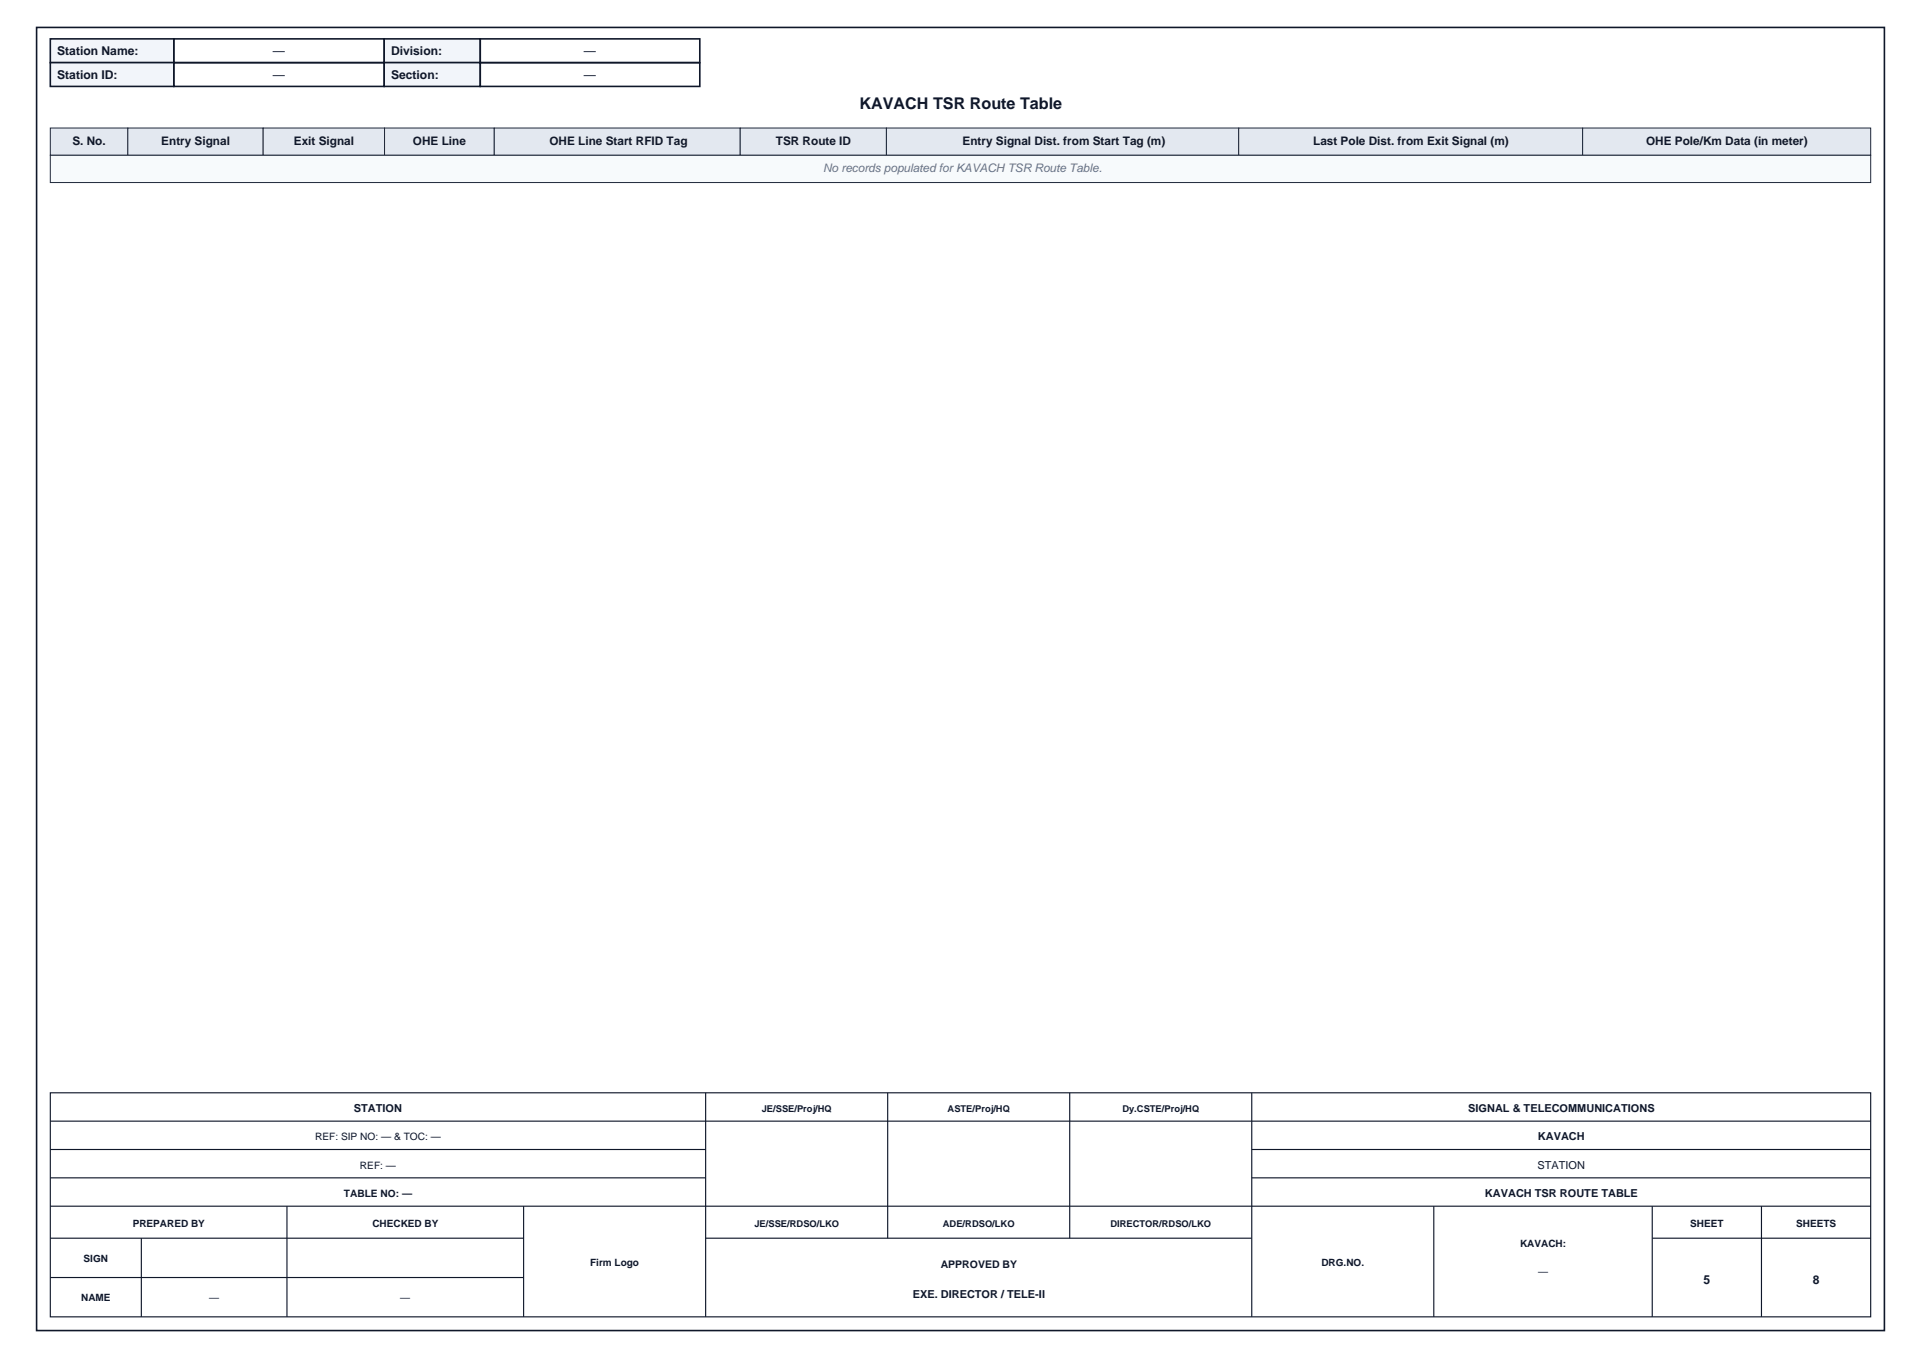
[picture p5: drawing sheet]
<svg xmlns="http://www.w3.org/2000/svg" width="420mm" height="297mm" viewBox="0 0 420 297" stroke-linecap="round" stroke-linejoin="round" font-family="sans-serif">
<defs><g id="words">
<text font-size="3.5" fill="#0f172a" x="187.9" y="23.9">KAVACH TSR Route Table</text>
<g font-size="2.6" fill="#0f172a">
<text x="12.5" y="12.1">Station Name:</text>
<text x="12.5" y="17.3">Station ID:</text>
<text x="59.7" y="12.1">—</text>
<text x="59.7" y="17.3">—</text>
<text x="85.5" y="12.1">Division:</text>
<text x="85.5" y="17.3">Section:</text>
<text x="127.7" y="12.1">—</text>
<text x="127.7" y="17.3">—</text>
<text x="15.8" y="31.7">S. No.</text>
<text x="35.3" y="31.7">Entry Signal</text>
<text x="64.3" y="31.7">Exit Signal</text>
<text x="90.3" y="31.7">OHE Line</text>
<text x="120.1" y="31.7">OHE Line Start RFID Tag</text>
<text x="169.6" y="31.7">TSR Route ID</text>
<text x="210.4" y="31.7">Entry Signal Dist. from Start Tag (m)</text>
<text x="287.1" y="31.7">Last Pole Dist. from Exit Signal (m)</text>
<text x="359.9" y="31.7">OHE Pole/Km Data (in meter)</text>
<text x="372.5" y="280.9">5</text>
<text x="396.3" y="280.9">8</text>
</g>
<text font-size="2.6" fill="#64748b" x="180" y="37.7">No records populated for KAVACH TSR Route Table.</text>
<g font-size="2.4" fill="#0f172a">
<text x="77.4" y="243.2">STATION</text>
<text x="321" y="243.2">SIGNAL &amp; TELECOMMUNICATIONS</text>
<text x="336.2" y="249.4">KAVACH</text>
<text x="336.2" y="255.6">STATION</text>
<text x="324.7" y="261.8">KAVACH TSR ROUTE TABLE</text>
<text x="199.6" y="283.9">EXE. DIRECTOR / TELE-II</text>
</g>
<text font-size="2.3" fill="#0f172a" x="205.7" y="277.3">APPROVED BY</text>
<g font-size="2.2" fill="#0f172a">
<text x="68.9" y="249.4">REF: SIP NO: — &amp; TOC: —</text>
<text x="78.7" y="255.6">REF: —</text>
<text x="75.2" y="261.8">TABLE NO: —</text>
<text x="29" y="268.3">PREPARED BY</text>
<text x="81.4" y="268.3">CHECKED BY</text>
<text x="369.6" y="268.3">SHEET</text>
<text x="392.7" y="268.3">SHEETS</text>
<text x="332.3" y="272.8">KAVACH:</text>
<text x="18.3" y="276">SIGN</text>
<text x="129" y="276.9">Firm Logo</text>
<text x="288.9" y="276.9">DRG.NO.</text>
<text x="336.3" y="278.8">—</text>
<text x="17.7" y="284.6">NAME</text>
<text x="45.7" y="284.6">—</text>
<text x="87.5" y="284.6">—</text>
</g>
<g font-size="2" fill="#0f172a">
<text x="166.5" y="243.2">JE/SSE/Proj/HQ</text>
<text x="207.2" y="243.2">ASTE/Proj/HQ</text>
<text x="245.4" y="243.2">Dy.CSTE/Proj/HQ</text>
<text x="165" y="268.3">JE/SSE/RDSO/LKO</text>
<text x="206.2" y="268.3">ADE/RDSO/LKO</text>
<text x="242.8" y="268.3">DIRECTOR/RDSO/LKO</text>
</g>
</g></defs>
<g fill="#e3e8f0" stroke="#1f293b" stroke-width=".22">
<path d="M11 28h16.9v6h-16.9z"/>
<path d="M27.9 28h29.6v6h-29.6z"/>
<path d="M57.5 28h26.6v6h-26.6z"/>
<path d="M84.1 28h24v6h-24z"/>
<path d="M108.1 28h53.7v6h-53.7z"/>
<path d="M161.8 28h32v6h-32z"/>
<path d="M193.8 28h77v6h-77z"/>
<path d="M270.8 28h75.2v6h-75.2z"/>
<path d="M346 28h63v6h-63z"/>
</g>
<path d="M11 34h398v5.9h-398z" fill="#f7fafc" stroke="#1f293b" stroke-width=".22"/>
<path d="M8 6h404v285h-404z" fill="none" stroke="#0f1729" stroke-width=".35"/>
<path d="M11 8.5h27v5.2h-27z" fill="#f2f5fa" stroke="#0f1729" stroke-width=".35"/>
<path d="M38 8.5h46v5.2h-46z" fill="none" stroke="#0f1729" stroke-width=".35"/>
<path d="M84 8.5h21v5.2h-21z" fill="#f2f5fa" stroke="#0f1729" stroke-width=".35"/>
<path d="M105 8.5h48v5.2h-48z" fill="none" stroke="#0f1729" stroke-width=".35"/>
<path d="M11 13.7h27v5.2h-27z" fill="#f2f5fa" stroke="#0f1729" stroke-width=".35"/>
<path d="M38 13.7h46v5.2h-46z" fill="none" stroke="#0f1729" stroke-width=".35"/>
<path d="M84 13.7h21v5.2h-21z" fill="#f2f5fa" stroke="#0f1729" stroke-width=".35"/>
<path d="M105 13.7h48v5.2h-48z" fill="none" stroke="#0f1729" stroke-width=".35"/>
<path d="M11 239h398v49h-398z" fill="#fff" stroke="#0f1729" stroke-width=".25"/>
<g fill="none" stroke="#0f1729" stroke-width=".25">
<path d="M154.3 239v49M194.1 239v31.8M233.9 239v31.8M273.7 239v49M11 245.2h398M11 251.4h143.3M11 257.6h143.3M273.7 251.4h135.3M273.7 257.6h135.3M11 263.8h398M11 270.8h103.5M11 279.4h103.5"/>
<path d="M30.9 270.8v17.2M62.7 263.8v24.2M114.5 263.8v24.2M154.3 270.8h119.4M313.5 263.8v24.2M361.2 270.8h47.8M361.2 263.8v24.2M385.1 263.8v24.2"/>
</g>
<use href="#words"/>
</svg>
